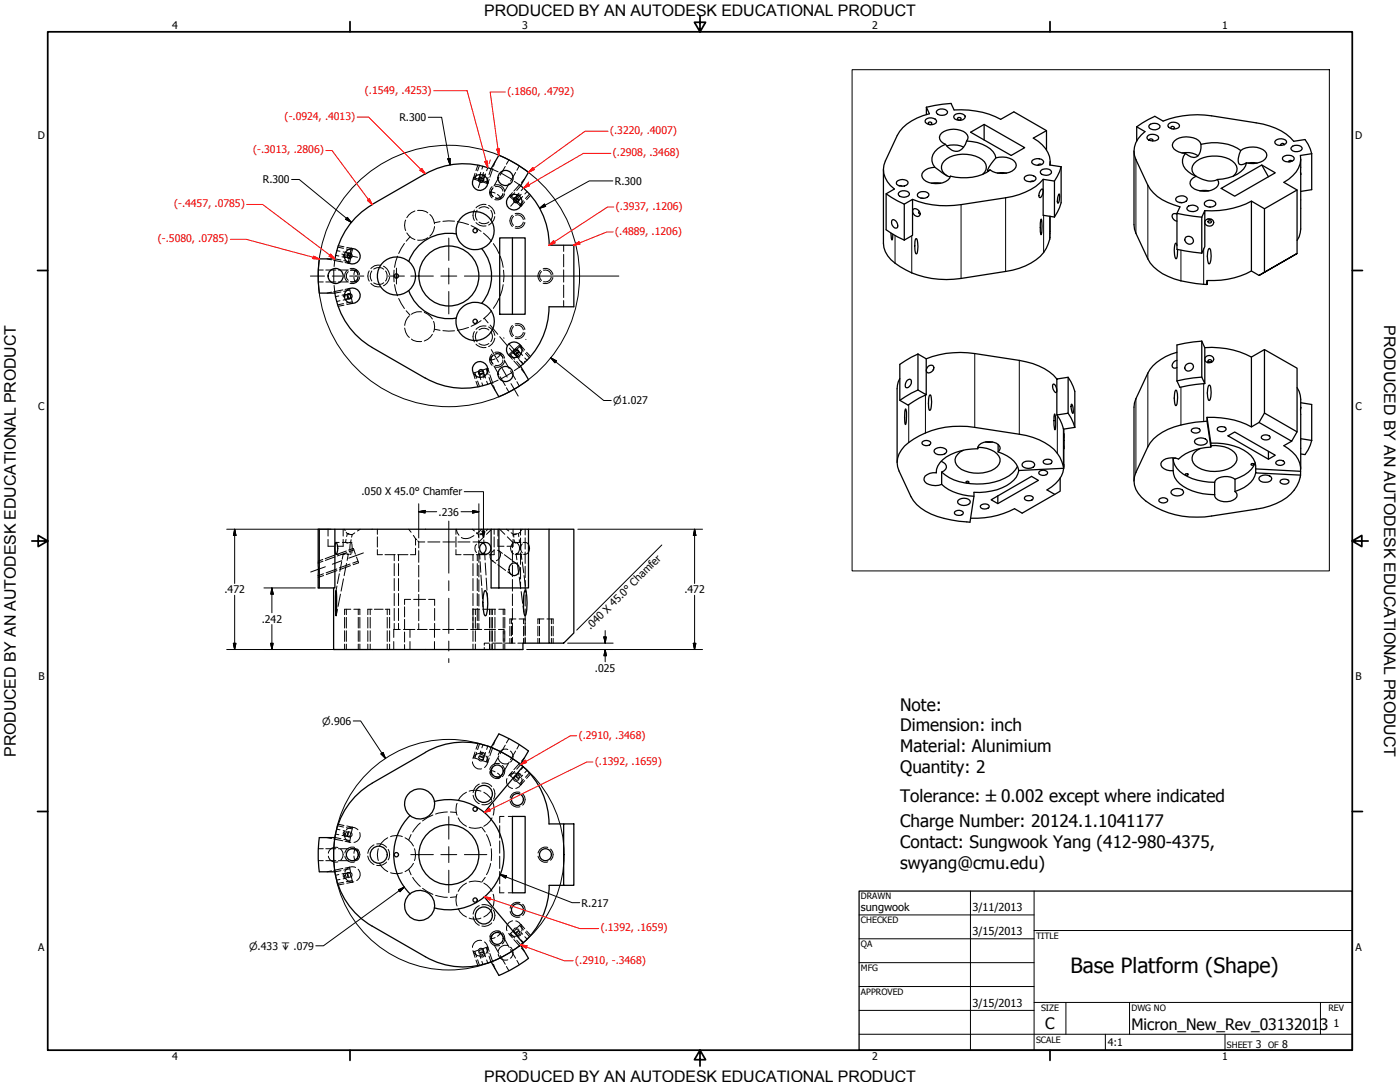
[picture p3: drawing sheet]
<svg xmlns="http://www.w3.org/2000/svg" width="559mm" height="432mm" viewBox="0 0 559 432" stroke-linecap="round" stroke-linejoin="round" font-family="sans-serif">
<defs><g id="words">
<text font-size="8.4" x="427.3" y="388.4">Base Platform (Shape)</text>
<g font-size="6.9">
<text x="359.3" y="283.7">Note:</text>
<text x="359.3" y="291.8">Dimension: inch</text>
<text x="359.3" y="300.1">Material: Alunimium</text>
<text x="359.3" y="308.4">Quantity: 2</text>
<text x="359.3" y="319.9">Tolerance: ±0.002 except where indicated</text>
<text x="359.3" y="330.2">Charge Number: 20124.1.1041177</text>
<text x="359.3" y="338.4">Contact: Sungwook Yang (412-980-4375,</text>
<text x="359.3" y="346.6">swyang@cmu.edu)</text>
</g>
<g font-size="6.4">
<text x="552.4" y="129.8" transform="rotate(90 552.4 129.8)">PRODUCED BY AN AUTODESK EDUCATIONAL PRODUCT</text>
<text x="6.3" y="302" transform="rotate(-90 6.3 302)">PRODUCED BY AN AUTODESK EDUCATIONAL PRODUCT</text>
</g>
<g font-size="6.3">
<text x="193.3" y="6.3">PRODUCED BY AN AUTODESK EDUCATIONAL PRODUCT</text>
<text x="417.2" y="410.6">C</text>
<text x="451.6" y="411.1">Micron_New_Rev_03132013</text>
<text x="193.3" y="431.8">PRODUCED BY AN AUTODESK EDUCATIONAL PRODUCT</text>
</g>
<g font-size="4.4">
<text x="343.7" y="363.5">sungwook</text>
<text x="388.1" y="363.7">3/11/2013</text>
<text x="388.1" y="373.2">3/15/2013</text>
<text x="388.1" y="401.8">3/15/2013</text>
<text x="532.2" y="409.9">1</text>
</g>
<g font-size="4.2">
<text x="68.7" y="11.7">4</text>
<text x="208.4" y="11.7">3</text>
<text x="348.1" y="11.7">2</text>
<text x="487.8" y="11.7">1</text>
<text x="159.4" y="48.3">R.300</text>
<text x="15.1" y="55.5">D</text>
<text x="540.9" y="55.5">D</text>
<text x="104.9" y="73.2">R.300</text>
<text x="245.4" y="73.7">R.300</text>
<text x="15.2" y="163.4">C</text>
<text x="541" y="163.4">C</text>
<text x="144.3" y="197.7">.050 X 45.0° Chamfer</text>
<text x="175.1" y="205.7">.236</text>
<text x="89.6" y="236.8">.472</text>
<text x="273.2" y="236.8">.472</text>
<text x="104.5" y="248.5">.242</text>
<text x="235.7" y="251.6" transform="rotate(-45 235.7 251.6)">.040 X 45.0°Chamfer</text>
<text x="237.4" y="268">.025</text>
<text x="15.3" y="271.4">B</text>
<text x="541.1" y="271.4">B</text>
<text x="232.2" y="361.8">R.217</text>
<text x="15.2" y="379.3">A</text>
<text x="541" y="379.3">A</text>
<text x="442.2" y="417.5">4:1</text>
<text x="501.3" y="418.3">3</text>
<text x="511.8" y="418.3">8</text>
<text x="68.7" y="423.2">4</text>
<text x="208.4" y="423.2">3</text>
<text x="348.1" y="423.2">2</text>
<text x="487.8" y="423.2">1</text>
</g>
<g font-size="4.2" fill="#f00">
<text x="145.7" y="37.3">(.1549, .4253)</text>
<text x="202.5" y="37.8">(.1860, .4792)</text>
<text x="113.6" y="47.9">(-.0924, .4013)</text>
<text x="243.5" y="53.6">(.3220, .4007)</text>
<text x="101.1" y="61.2">(-.3013, .2806)</text>
<text x="244.6" y="62.4">(.2908, .3468)</text>
<text x="69.5" y="82.7">(-.4457, .0785)</text>
<text x="245.8" y="83.8">(.3937, .1206)</text>
<text x="245.5" y="93.8">(.4889, .1206)</text>
<text x="63" y="96.7">(-.5080, .0785)</text>
<text x="231" y="294.8">(.2910, .3468)</text>
<text x="237.5" y="305.2">(.1392, .1659)</text>
<text x="239.8" y="371.7">(.1392, .1659)</text>
<text x="229.6" y="384.6">(.2910, -.3468)</text>
</g>
<g font-size="4">
<text x="244.8" y="161.3">⌀1.027</text>
<text x="128.7" y="289.2">⌀.906</text>
<text x="99.4" y="379">⌀.433 ↧ .079</text>
</g>
<g font-size="3.5">
<text x="343.7" y="358.9">DRAWN</text>
<text x="343.7" y="368.5">CHECKED</text>
<text x="413.5" y="374.6">TITLE</text>
<text x="343.7" y="378">QA</text>
<text x="343.7" y="387.5">MFG</text>
<text x="343.7" y="397.1">APPROVED</text>
<text x="415.5" y="403.4">SIZE</text>
<text x="451.6" y="403.4">DWG NO</text>
<text x="530.3" y="403.4">REV</text>
<text x="413.5" y="416.1">SCALE</text>
<text x="489.7" y="418.3">SHEET</text>
<text x="506.2" y="418.3">OF</text>
</g>
</g></defs>
<!-- layer: Hidden (ANSI) -->
<g fill="none" stroke="#000" stroke-width=".4">
<path d="M188.9 71.4l2.3 .7M190.2 69.3l-.7 2.3M191.1 71.3l-.1 .2M191.2 70.9l-.1 .2M191.4 66l-.8 2.2M191.8 70.3l-.6 .9M191.8 69.7l-.3 .7 .1 .5M191.9 68.8l-.4 1.2M192.3 72.5l2.4 .8M192.7 66.3l-.4 1.2M192.8 70.4l.3 1.1M193 69.5l.4 1.2"/>
<path d="M193 71.7v.1M193 71.9l-.1 .2M193 71.1l-.2 .1M193.1 71.5l-.1 .1M193.1 71.5l-.1 .2M193.4 70.7l-.2 .2M193.8 69.4l-.4 1.3M194.7 66.9l-.5 1.2M194.8 70.8l-.7 2.3M196.2 67.4l-.2-.1-.8 2.4M196.3 67.5l2.5 1.1M196.7 75.1l-1.1 1.7"/>
<path d="M196.8 75a2.26 2.26 0 0 0 0 3.5M197.6 77.1l-1.1-.4-.9 .1 .4 .9 .8 .7M197.7 74.5a2.32 2.32 0 0 1 3 1.8M198.6 77.6l.9 .8 .3 .8M199.1 70.7l-1.9 3.5M200 69.2l4.3 2.4M200.7 77.2a2.2 2.2 0 0 1-2.9 1.8l1.1 .4 .9-.2M200.8 77.5l-1 1.7M201.7 66.4l-2.1 3.5M203.1 63.8l-1 1.7M203.3 73.2l-2 3.4M203.3 78.3l1.8 1.6"/>
<path d="M205.3 72.4l2.2 1.5M205.4 79.1l-.2 .1M205.4 76.9l-1.6 1.8M205.5 78.9v.2M205.7 78.7l-.1 .1M205.7 78.7l-.2 .2M205.8 68.8l-2 3.5M206 78.6v.3M206.2 78l-.1 .4M206.7 78.5l-1 .2M207.1 77.1l-.9 .9M207.3 66.2l-1 1.7"/>
<path d="M207.4 79.3l-.5 1M207.5 77.9l-1.3 .1M207.6 74l.2 .2M207.8 74.2l-1.6 1.8M208 79l-.6 .6-.5 .1M208.6 78.4l-.8 1M208.9 75.1l-.9 1M210.4 76.5l-.9 .9M211.3 77.5l-1.6 1.7M134.8 98.6l2.3 .5M138.2 99.4l2.4 .4M140.7 99.2l-.5 2.4"/>
<path d="M161.4 97.2l-2.3 4M161.9 87.8a5.2 5.2 0 0 0 0 4.2M162.4 93l1.9 2 1.3 .6M163.6 94.6l-1.5 1.7M165.6 84.2l-1.3 .6-1.9 2.1M166.7 84a5.2 5.2 0 0 1 4.1 1M170.8 94.9a5.2 5.2 0 0 1-4.1 .9M171.6 85.6a5.6 5.6 0 0 1 1.8 3.7M173.4 90.4a5.6 5.6 0 0 1-1.8 3.8M175.6 88.5l-2.2 .4M181.4 88.3h-4.6M182.6 88.5l4.4 1.1"/>
<path d="M188 90l4 2.3M190.4 83.9a3.2 3.2 0 0 0 0 4M191.2 83.2a3.2 3.2 0 0 1 3.9 0M193 93l3.2 3.3M195.1 88.6a3.2 3.2 0 0 1-3.9 0M195.9 83.9a3.2 3.2 0 0 1 0 4M196.9 97.2l2.3 4M205 86.4a2.33 2.33 0 0 0 0 3.5M205.8 85.9a2.26 2.26 0 0 1 3.1 1.7M206.1 80.7l1.8 1.7M206.8 80.4l-.1 .2M207.1 80l-.1 .2"/>
<path d="M208.9 88.6a2.27 2.27 0 0 1-3.1 1.8M208.9 80.1l-1.5 1.8M225 97.9v2.4M127.1 107.8h1.9M127.1 112.5h1.9M130 107.8h4M130 112.5h4M133.2 107.6v5M133.3 113.9l.3 2.7M133.6 103.7l-.3 2.7M133.7 103.5l2.4 .3M133.9 101.9l1.4 .3"/>
<path d="M134.4 100l1.3 .3M135.1 107.8h4M135.1 112.5h4M135.3 118.1l-1.4 .3M136.1 116.5l-2.4 .3M136.5 102.5l1.4 .2M137 100.5l1.2 .3M137 101.8l.4 .7 .5 .2M137.2 104l2.4 .5M137.8 100.8l.8 .1 .3 .4M137.9 117.5l-.5 .3-.4 .7M137.9 117.5h.2"/>
<path d="M137.9 102.7h.2M137.9 117.5l-1.4 .3M137.9 102.1l.8 .8M138.2 119.5l-1.2 .3M138.4 119.2h1M138.4 101.1h1M138.4 117.7l.3 .1M138.7 117.4l-.8 .8M138.7 102.5l-.3 .1M138.7 102.9l.7 .2M138.7 102.9h.1M138.8 117.3l-.1 .1"/>
<path d="M138.9 118.9l-.3 .5-.8 .1M139 108.4a2.38 2.38 0 0 0 0 3.5M139.1 117.3l-.4 .1M139.1 101h.2M139.1 119.3h.2M139.4 117.2l-.3 .1M139.5 115.1l.5 2.4M139.6 101l.2 .1M139.6 115.8l-2.4 .5M139.8 119.2l-.2 .1M139.9 107.9a2.27 2.27 0 0 1 3 1.8M140 102.7l-.5 2.5"/>
<path d="M140.1 107.8h1.9M140.1 112.5h1.9M140.2 118.7l.5 2.4M141.3 110.7l.2 1.1 .5 .7 .6-.7 .3-1.1a2.24 2.24 0 0 1-3 1.7M142 107.8l-.5 .7-.2 1.1M142 107.8l.6 .7 .3 1.1M148.4 108.1a3.5 3.5 0 0 0 0 4M149.2 107.4a3.5 3.5 0 0 1 4 0M153.2 112.8a3.3 3.3 0 0 1-4 .1M153.9 108.1a3.3 3.3 0 0 1 0 4M157.3 107.8v4.7M157.5 113.6l1.2 4.4"/>
<path d="M158.7 102.2l-1.2 4.5M159.1 119.1l2.3 4M199.2 119.1l-2.3 4M199.6 102.2l1.3 4.5M200.9 113.6l-1.3 4.4M201 107.8v4.7M216.2 108.4a2.26 2.26 0 0 0 0 3.5M217 107.9a2.35 2.35 0 0 1 3 1.8M220 110.6a2.34 2.34 0 0 1-3 1.8M225 101.5v5M225 107.7v4.9M225 113.8v4.9"/>
<path d="M225 120v2.4M135.7 120l-1.3 .3M137.1 121.2l-2.3 .5M140.6 120.5l-2.4 .4M161.5 130.9a5.6 5.6 0 0 0 1.9 3.8M162.1 124l1.5 1.7M163.4 126a5.6 5.6 0 0 0-1.9 3.9M164.2 135.3a5.2 5.2 0 0 0 4.1 1M168.3 124.5a5.2 5.2 0 0 0-4.1 .9M169.4 124.7l1.3 .6 1.9 2M172.6 133.4l-1.9 2-1.3 .7M173 128.3a5.2 5.2 0 0 1 0 4.2"/>
<path d="M173.4 131.4l2.2 .4M176.8 132h4.6M187 130.7l-4.4 1.1M190.4 132.4a3.2 3.2 0 0 0 0 4M191.2 131.6a3.1 3.1 0 0 1 3.9 .1M191.2 137.1a3.2 3.2 0 0 0 3.9 0M192 128l-4 2.2M193.3 127l1.5 1.8M195.6 129.7l3.1 3.7M195.9 132.4a3.2 3.2 0 0 1 0 3.9M196.2 124l-3.2 3.3M199.5 134.4l3.1 3.6"/>
<path d="M203.3 138.9l3.1 3.7M205 130.4a2.33 2.33 0 0 0 0 3.5M205.8 129.9a2.26 2.26 0 0 1 3.1 1.7M206.7 139.7l.1 .2M207.4 138.4l1.5 1.7M207.9 137.9l-1.8 1.7M208.9 132.7a2.27 2.27 0 0 1-3.1 1.7M189.5 148.7l.7 2.2M190.6 152.1l.8 2.2M191 148.8l.1 .2M191.1 149.2l.1 .2M191.2 149.1l.6 .9"/>
<path d="M191.2 148.1l-2.3 .8M191.5 150.2l.4 1.3M191.6 149.4l-.1 .5 .3 .7M192.3 152.8l.4 1.2M192.8 149l.2 .2M192.9 148.1l.1 .2M193 148.5v.1M193 148.7l.1 .1M193 148.6l.1 .2M193.1 148.8l-.3 1.1M193.2 149.4l.2 .3M193.4 149.7l-.4 1.1"/>
<path d="M193.4 149.7l.4 1.2M194.1 147.2l.7 2.3M194.2 152.1l.5 1.3M194.7 147l-2.4 .8M195.2 150.6l.8 2.4 .2-.2M195.6 143.4l1.1 1.8M196.8 141.9l-.8 .7-.4 .8M196.8 141.8a2.26 2.26 0 0 0 0 3.5M197.2 146l1.9 3.5M197.6 143.2l-1.1 .4-.9-.2M198.6 142.7l.9-.8 .3-.8-.9-.2-1.1 .4a2.28 2.28 0 0 1 2.9 1.8M198.8 151.7l-2.5 1.1"/>
<path d="M199.6 150.4l2.1 3.5M199.8 141.1l1 1.7M200.7 144a2.22 2.22 0 0 1-3 1.8M201.3 143.7l2 3.4M202.1 154.7l1 1.8M203.8 141.5l1.6 1.9M203.8 148l2 3.4M204.3 148.7l-4.3 2.4M205.1 140.4l-1.8 1.6M205.2 141l.2 .2M205.5 141.3v.1M205.5 141.4l.2 .1"/>
<path d="M205.6 141.5h.1M205.7 141.5l1 .3M206 141.4v.3M206.1 141.9l.1 .3M206.2 142.2l1.3 .2M206.2 144.3l1.6 1.8M206.2 142.2l.9 1M206.3 152.3l1 1.8M206.9 140l.5 1M206.9 140.6l.5 .1 .6 .6M207 140.1l.1 .2M207.2 143.5l1.5 1.9"/>
<path d="M207.5 146.4l-2.2 1.5M207.8 140.9l.8 1M207.8 146.1l-.2 .1M208 144.2l.9 1M209.5 142.9l.9 .9M209.7 141l1.6 1.8M130.9 215.3v2.7h2.4M130.9 211.2v2.7M134.1 216.5h1.3M137 215.3v2.7h-2.4M137 211.2v2.7M137.4 211.2l.4 .6"/>
<path d="M138.1 215.3l-.2 1.2h-1.2M138.2 212.4l.4 .6-.2 1.1M139.1 213h-.5l1.8 .3M139.8 216.5h-1.9l.6 .1M139.8 216.9v3.9M140 216.5h.1M140.1 215.4l-.1 1.1M140.3 216.9l.3 1.9-.3 2M141 218.9l.9 2.3M141.3 219.5l-1.9 .7M141.6 212.7l-1 .7-.3 1M143.8 211.2l-1.1 .7"/>
<path d="M150.6 219.3v2.1h2.1M150.6 211.2v2M150.6 214.2v4.1M163.1 211.2l1 1.2M165 213.7l.9 1.2M165.9 214.9l.4 .5M165.9 218.8v2.6h-2.1M165.9 214.9v2.7M166.8 215.8l.3 .5M167.1 216.3h2.4M167.1 216.3v2.3M167.1 219.8v4.6"/>
<path d="M170.8 216.3h4.8M176.8 216.3h4.7M182 219.3v2.1h2M182 211.2v2M182 214.2v4.1M182.1 211.2l1.1 2.4M182.8 216.3h4.8M188.5 211.2l.9 .7M188.8 216.3h2.3M189.2 213.7a4.6 4.6 0 0 1-5.1 .8M190.2 217.2a2.55 2.55 0 0 0 0 3.3M190.2 212.6l.7 .7"/>
<path d="M190.9 216.6l1.8 .1M190.9 213.2l.1 1.2M191.1 215.5l.1 1.2M191.1 216.3v2.3M191.1 219.8v4.6M191.6 216.5l1.2 .1M191.6 213l1.3 .2M191.8 216.5h1.2M192.3 211.2l-2.1 1.8M192.5 216.5h.4M192.9 213.2l-1.3 .2M193 213.1v1.2"/>
<path d="M193.1 215.5l.1 1.2M193.2 214.2l-2.1 2.1M193.3 216.5h.4M193.5 212.5l-.6 .7M194.7 211.2l-.6 .6M196.2 211.2l-2 2M197.2 219.6a2.28 2.28 0 0 0-1.5 2 2.28 2.28 0 0 0 1.1 2.2M197.2 219.3v2.1h-2M197.2 211.2v2M197.2 214.2v4.1M198.6 219.6a2.1 2.1 0 0 1 1.3 1.8 2.1 2.1 0 0 1-1 1.9l-.8 .5M198.8 215.3v2.7h2.4"/>
<path d="M198.8 211.2v2.7M199.1 219.8l1.4 1.1M199.5 211.2l2 2M202.1 211.2l1 .7M202.5 214.2l2 2.1v2.3M204 212.6l1 .7 .1 1.1M204.5 219.8v4.5M204.8 215.3v2.7h-2.4M204.8 211.2v2.7M205 216.6a2.65 2.65 0 0 0 0 4.4M205.2 215.5l.2 1M206.2 216.6a2.73 2.73 0 0 1 0 4.4"/>
<path d="M206.6 213l-1.6 .3h1.1M207.3 215.4l.1 1.1M207.4 212.5l-.5 .5 .2 1.2M207.8 211.2v2.4M207.8 214.7v4.7M207.9 216.5h-2.5h1M208.4 211.2l-.5 .6M208.5 217a2.81 2.81 0 0 0 0 3.6M208.8 216.5h.8M209.3 216.5a1.4 1.4 0 0 1 1.6 .8M209.6 211.2v2.3M209.6 214.6v4.5"/>
<path d="M128.9 224l-1.9 .7M129.1 229l-2.1 .7M133.7 222.2l-3.8 1.4M134.1 221.2h1M134.4 227.1l-4.2 1.5M134.5 233.9l-.4 1.9M135.4 229l-.7 3.9M135.9 237.1l-1 4.9M136 221.2h1l-.4 1.9M136.4 224.2l-.8 3.8M137.1 231l-1 4.9M137.5 221.1l-.5 .1 .9-.2 1.1 .2-.2-.1"/>
<path d="M138.3 224.9l-.9 4.8M138.4 220.5l-3.8 1.4M139.4 221.2h-.4l-.4 2.4M139.7 225.1l-4.3 1.5M139.8 221.2h.3M142.3 222.3l.8 2.3M142.9 224l-2.1 .7M153.7 221.4h4M157.4 221.4v2.4M157.4 224.9v4.8M157.4 230.9v4.8M157.4 236.9v4.8"/>
<path d="M158.7 221.4h4.1M159.1 221.4v2.4M159.1 224.9v4.8M159.1 230.9v4.8M159.1 236.9v4.8M163.9 239.2h-2.4v2M165.1 239.2h4.8M167.1 225.6v4.7M167.1 231.4v4.7M167.1 237.2v4.7M171.1 239.2h2.4v2.4M185 221.4h4.1"/>
<path d="M188.8 221.4v2.4M188.8 224.9v4.8M188.8 230.9v4.8M188.8 236.9v4.8M190.1 221.4h4.1M190.5 221.4v2.4M190.5 224.9v4.8M190.5 230.9v4.8M190.5 236.9v4.8M191.1 225.6v4.7M191.1 231.4v4.7M191.1 237.2v4.7"/>
<path d="M191.5 221l.1 2.1M191.6 224.2l.3 4.2M191.8 221.2h.1M192 229.5l.3 4.2M192 221.2h.2M192.1 221.1l1.1 .1M192.3 234.8l.3 4.2M192.7 221l-.9 .2-.9-.2M192.8 221.2h.3M193 221.1l-1.1 .1M193.4 221.2h.3M193.5 221l.1 2.5"/>
<path d="M193.7 224.7l.3 4.8M194.1 230.7l.3 4.8M194.4 236.7l.2 2.4M196.3 223.6l1.6 1.2M198.7 225.4l3.1 2.2M201.3 221.4l2.9 2.1M202.6 228.2l1.6 1.2M204.5 225.5v4.6M204.5 231.3v4.6M204.5 237v4.7M204.9 224l1.4 1M205.6 221.2h.3"/>
<path d="M206 221.1l.3 2.3M206.1 221.2h.3M206.2 221l1.4 .2M206.2 221l-.2 .1h1.1M206.4 224.5l.7 4.7M207.3 230.3l.5 4.6M207.7 221.2h.6M207.8 220.6v4.6M207.8 226.4v4.7M207.8 232.3v2.3M208 236.1l.6 4.6M208 221.1l.3 2.2"/>
<path d="M208.5 224.3l.5 4.3M209 221.2h.6M209.2 229.7l.5 4.2M209.6 220.3v4.6M209.6 226v4.5M209.6 231.6v4.6M209.6 237.4v4.5M209.9 235l.3 2.2M210.9 220.3l-.8 .8-.8 .1M134.7 243.2l-.5 2.4M137.5 243.1h2.5M138.2 243.1v2.2"/>
<path d="M138.2 246.4v4.2M138.2 251.7v4.3M138.2 257v2.2M141.2 243.1h2.4M143 243.1v2.2M143 246.4v4.2M143 251.7v4.3M143 257v2.2M146.8 243.1h1.7M147.8 243.1v2.2M147.8 246.4v4.2M147.8 251.7v4.3"/>
<path d="M147.8 257v2.2M149.4 243.1h3.5M153.8 243.1h1.7M154.6 243.1v2.2M154.6 246.4v4.2M154.6 251.7v4.3M154.6 257v2.2M157.2 256v3.2M157.4 242.8v4.8M157.4 248.8v2.4M159.1 242.8v4.8M159.1 248.8v2.4"/>
<path d="M159.8 251.2h-2.6v3.2M161 251.2h4.6M161.5 242.2v4M161.5 247.2v4M161.5 252.2v4M161.5 257.2v2M163.6 251.2v3.2M163.6 256v3.2M166.6 251.2h3.9M167.1 243.1v4.6M167.1 248.9v2.3M171.4 251.2h4.2"/>
<path d="M173.4 251.2v3.2M173.4 256v3.2M173.5 242.8v4.8M173.5 248.8v2.4M176.7 251.2h4.5M182.2 251.2h4.5M187.8 251.2h4.5M188.8 242.8v4.8M188.8 248.8v2.4M188.8 243.1h2.7M189.7 243.1v2.2M189.7 246.4v4.2"/>
<path d="M189.7 251.7v4.3M189.7 257v2.2M190.5 242.8v4.8M190.5 248.8v2.4M191.1 243.1v4.6M191.1 248.9v2.3M192.7 240l.1 2.1M192.7 243.1h5.1M193.3 258.4v.8M193.4 251.2h4.4M195.3 256.7h-2v.8M196 243.1v2.2"/>
<path d="M196 246.4v4.2M196 251.7v4.3M196 257v2.2M196.4 256.7h4.1M196.5 243.1v2.2M196.5 246.4v4.2M196.5 251.7v4.3M196.5 257v2.2M198.9 251.2h2.3v1.8M199.1 243.1h2.4M200.9 243.1v2.2M200.9 246.4v4.2"/>
<path d="M200.9 251.7v4.3M200.9 257v2.2M201.2 254.8v1.9M201.5 256.7h4.1M203.5 247h2.4M204.2 247v1.9M204.2 249.9v3.8M204.2 254.8v1.9M204.5 242.8v4.7M204.5 248.6v4.6M204.5 254.4v2.3M206.7 256.7h2"/>
<path d="M207.2 247h2.4M208.8 241.9l.3 2.3M209 247v1.9M209 249.9v3.8M209 254.8v1.9M209.6 243v4.6M209.6 248.7v4.5M209.6 254.4v2.3M214.7 247h2.4M215.3 247v1.9M215.3 249.9v3.8M215.3 254.8v1.9"/>
<path d="M218.3 247h2.5M220.1 247v1.9M220.1 249.9v3.8M220.1 254.8v1.9M191.4 296.9l-.8 2.2M191.9 299.7l-.4 1.2M192.7 297.2l-.4 1.2M194.7 297.8l-.5 1.3M196 298.3l-.8 2.2M201.7 297.4l-2.1 3.4M202.7 299.1a2.85 2.85 0 0 0-3.8 2.2M203.1 294.8l-1 1.7"/>
<path d="M203.7 299.7a2.76 2.76 0 0 1 0 4.4M205.8 299.7l-2 3.5M207.3 297.1l-1 1.8M186.2 316.2l-2.6 2-.7 1.3M187.3 315.7a7.4 7.4 0 0 1 4.7 0M188.6 304a2.91 2.91 0 0 0 3.6 2.8M188.9 302.3l2.3 .8M190.2 300.3l-.7 2.2M191 303.1l1 .6 .5-.1 .4-.5M191.1 302.2l-.1 .3M191.2 301.8l-.1 .2M191.4 301.9l.6-.1 .5 .2 .4 .5v.6"/>
<path d="M191.5 301.5v.2a1.03 1.03 0 0 0 1 .6 1.03 1.03 0 0 0 .9-.7M191.6 301.3l.5-.2 .7 .3 .3 1M191.9 300.4l.5-.2a.98 .98 0 0 1 1 1.4M192.3 303.5l2.4 .7M192.9 300.9a3 3 0 0 0-4.1 1.9M193 302.8l-.1 .3M193.1 316.2l2.5 2 .8 1.3M193.1 302.4a.94 .94 0 0 1-.9 .8 .94 .94 0 0 1-.9-.7M193.1 302.4l-.1 .2M193.8 300.3l-.4 1.3M193.9 301.7a3 3 0 0 1-.5 4.6M194.8 301.8l-.7 2.2"/>
<path d="M195.6 307.8a1.75 1.75 0 0 1 2 .2M195.6 307.8l.4 .8 .8 .8M196.7 306l-1.1 1.8M198.6 308.5l.9 .8 .3 .8a1.75 1.75 0 0 1-2-.2M198.9 302.6a2.85 2.85 0 0 0 3.8 2.1M199.1 301.7l-1.9 3.5M200.8 308.4l-1 1.7M202.4 310.7a2.81 2.81 0 0 0 2.2 3.9M203.3 304.1l-2 3.4M203.3 309.2l1.8 1.6M205.2 310.2l1.1-.3 .5 .4 .1 .7M205.2 310.2l-.1 1.1 1.1 .5"/>
<path d="M205.4 310l-.2 .2M205.4 307.8l-1.6 1.9M205.7 309.6a.97 .97 0 0 0-.2 1.2 .97 .97 0 0 0 1.1 .5M205.7 309.6a1 1 0 0 1 1.1-.2 1 1 0 0 1 .6 1.1M205.7 309.6l-.2 .2M206.1 311.7l1.8 1.5M206.2 309a.96 .96 0 0 1 1.2-.3 .96 .96 0 0 1 .6 1M206.2 309a.98 .98 0 0 0-.1 1.2 .98 .98 0 0 0 1.2 .4M206.8 311.3l-.1 .2M207.1 308l-.9 1M207.1 311l-.1 .1M207.6 309.5a2.96 2.96 0 0 0-4.6 .1"/>
<path d="M207.8 305.1l-1.6 1.9M208.2 310.6a3.2 3.2 0 0 1-2.3 4M208.6 309.4l-.8 .9M208.9 311.1l-1.5 1.7M208.9 306l-.9 1M210.4 307.4l-.9 1M211.3 308.4l-1.6 1.8M127.1 338.7h1.9M130 338.7h4M133.7 334.2l2.4 .5M133.9 332.9l1.4 .2M134.4 330.9l1.3 .3"/>
<path d="M134.8 329.6l2.3 .5M134.9 338.3a2.84 2.84 0 0 0-3.8 2.2M135.1 338.7h4M136 338.9a2.87 2.87 0 0 1 0 4.4M136.5 333.4l1.4 .3M137 331.5l1.2 .2M137.2 335l2.4 .5M137.5 331.8l-.1 .1a1.04 1.04 0 0 0-.4 1 1.04 1.04 0 0 0 .9 .8M137.6 332.2a3 3 0 0 0 2.4 4M138.2 331.2a3.2 3.2 0 0 1 4.7 0M138.2 330.3l2.4 .5M138.6 332l-.7 .6a1 1 0 0 0 .8 1.2"/>
<path d="M138.7 333.8l.2 .1M138.7 332l.1 .1a.99 .99 0 0 1 .1 1.1 .99 .99 0 0 1-1 .5M139.1 331.9h.2M139.1 333.9l.3 .1M139.2 332.1l-.5 .4-.1 .6 .8 .9M139.6 332h.2M139.7 332.2l.1 .2a.96 .96 0 0 1-.1 1.1 .96 .96 0 0 1-1 .3M140 333.7l-.5 2.4M140.1 338.7h1.9M140.3 332.4l.2 1.1-1.1 .5M140.7 330.1l-.5 2.4M143.6 332.2a2.89 2.89 0 0 1-2.3 4"/>
<path d="M151 338.7a7.4 7.4 0 0 0 0 4.7M154.7 334.3l-1.2 .9-2.1 2.4M155.9 333.9a6.4 6.4 0 0 1 4.7 0M161.7 334.3l1.3 .9 2 2.4M164.1 333.1l-1 2.1M165.4 338.7a6.4 6.4 0 0 1 0 4.7M167.8 328.4l-3.1 3.6M172.8 325.2l-4.1 2.4M178.6 324l-4.7 .9M179.8 324l2.3 .2M182.4 320.6a6.4 6.4 0 0 0 0 4.7M182.9 326.4l.7 1.3 2.6 2.1"/>
<path d="M187.3 330.1a6.4 6.4 0 0 0 4.7 0M192.3 330.1l1.4 1.9M194.2 333.1l1.6 4.5M196.1 338.7v4.8M196.4 326.4l-.8 1.3-2.5 2.1M196.8 320.6a7.4 7.4 0 0 1 0 4.7M199.5 329.5v4.9M199.5 335.6v4.9M201.2 325.8h-1.7v2.5M202.9 325.8h1.6M127.1 343.5h1.9M130 343.5h4"/>
<path d="M131.1 341.7a2.94 2.94 0 0 0 3.8 2.2M135.1 343.5h4M135.3 349l-1.4 .3M135.7 351l-1.3 .2M136.1 347.5l-2.4 .4M137.1 352.1l-2.3 .5M137.5 349.2a3 3 0 0 0 3.7 2.7M137.9 348.5h.3a1.05 1.05 0 0 1 .5 1.7M137.9 348.5l-.7 .4a.89 .89 0 0 0 .3 1.4M137.9 348.5l-1.4 .2M138.2 350.5l-1.2 .2M138.7 348.3a1 1 0 0 0-.8 .9 1 1 0 0 0 .7 1"/>
<path d="M138.7 348.3h.4a.97 .97 0 0 1 .8 .6 .97 .97 0 0 1-.2 1M138.7 348.3h.2M139.3 350.2l-.2 .1M139.4 348.2l-.8 .9 .6 1M139.4 348.2l1.1 .5-.2 1.1M139.4 348.2h-.3M139.5 346.1l.5 2.3M139.6 346.7l-2.4 .5M139.8 350.1l-.2 .1M140.1 343.5h1.9M140.2 349.6l.5 2.4M140.6 351.4l-2.4 .5"/>
<path d="M141.3 341.6l.2 1.2 .5 .7M141.3 340.6l.2-1.2 .5-.7 .6 .7 .3 1.2M141.9 346.2a3.1 3.1 0 0 0-4.2 1.8M142.9 341.6l-.3 1.2-.6 .7M142.9 346.9a2.86 2.86 0 0 1-.5 4.5M151.4 344.6l2.1 2.4 1.2 .9M155.9 348.3a7.4 7.4 0 0 0 4.7 0M163.1 346.9l1 2.2M164.7 350.1l3.1 3.7M165 344.6l-2 2.4-1.3 .9M168.7 354.5l4.1 2.4M173.9 357.3l4.7 .8"/>
<path d="M182.1 357.9l-2.3 .2M182.4 356.9a6.4 6.4 0 0 0 0 4.7M186.2 352.4l-1.4 .9-1.9 2.4M187.3 352a7.4 7.4 0 0 1 4.7 0M193.1 352.4l2.5 2.1 .8 1.2M193.7 350.1l-1.4 1.9M195.8 344.6l-1.6 4.5M196.8 356.9a7.4 7.4 0 0 1 0 4.7M199.5 341.7v4.9M199.5 347.8v4.9M199.5 353.9v2.4h1.7M202.9 356.3h1.6"/>
<path d="M182.9 362.6l.7 1.4 1.2 1.2 1.4 .8M187.3 366.4a6.4 6.4 0 0 0 4.7 0M188.8 379.3a2.91 2.91 0 0 0 4.1 2M189.5 379.7l.7 2.2M191 379.1l1-.7 .9 .7M191 379.7l.1 .2M191.2 379.1l-2.3 .8M191.3 379.7v-.2a1.01 1.01 0 0 1 .9-.5 1.01 1.01 0 0 1 .9 .7M192.2 375.3a2.91 2.91 0 0 0-3.6 2.8M192.9 379.1l-.4 1.1h-1.1M192.9 379.1l.1 .2M193 379.5l.1 .2"/>
<path d="M193.1 379.7l-.1 .8a.93 .93 0 0 1-1.4 .3M193.4 375.9a3 3 0 0 1 .5 4.6M194.1 378.1l.7 2.3M194.7 377.9l-2.4 .8M195.6 374.4l1.1 1.7M196.4 362.6l-.8 1.4-2.5 2M196.8 372.8l-.8 .8-.4 .8 .9 .1 1.1-.4M197.2 377l1.9 3.5M199.8 372l-.3 .9-.9 .7M199.8 372l-.9-.1-1.1 .3M199.8 372l1 1.8M201.3 374.6l2 3.5"/>
<path d="M202.7 377.4a2.94 2.94 0 0 0-3.8 2.2M203 372.6a2.96 2.96 0 0 0 4.6 .1M203.7 378a2.76 2.76 0 0 1 0 4.4M203.8 372.5l1.6 1.8M203.8 379l2 3.4M204.6 367.5a2.86 2.86 0 0 0-2.2 3.9M205.1 371.3l-1.8 1.6M205.2 372l.2 .2M205.5 372.3l.2 .2M205.9 367.5a3.2 3.2 0 0 1 2.3 4M206.2 370.3l-.7 .1-.4 .4 .1 1.2M206.2 375.2l1.6 1.9"/>
<path d="M206.2 373.2l.9 .9M206.6 370.8h-.2a.97 .97 0 0 0-.9 .6 .97 .97 0 0 0 .2 1.1M206.7 370.6l.1 .2M206.9 371.2l-.6 1-1.1-.2M207 371l.1 .2M207.3 371.5l-.9 .2a1 1 0 0 0-.2 1.5M207.4 371.7l-.1 .5-.5 .5-1.1-.2M207.4 369.3l1.5 1.8M207.8 371.9l.8 .9M207.9 368.9l-1.8 1.6M208 372.5l-.1 .5a.98 .98 0 0 1-1.7 .2M208 375.2l.9 1"/>
<path d="M209.5 373.8l.9 1M209.7 372l1.6 1.8M190.6 383l.8 2.3M191.1 380.2l.1 .2M191.5 381.2l.4 1.3M192.3 383.7l.4 1.2M193.4 380.6l.1 .4a1.02 1.02 0 0 1-1.6 .8M193.4 380.6a1.01 1.01 0 0 0-1-.7 1.01 1.01 0 0 0-.9 .7M193.4 380.6l.4 1.2M194.2 383.1l.5 1.3M195.2 381.6l.8 2.3M198.9 380.8a2.84 2.84 0 0 0 3.8 2.2"/>
<path d="M199.6 381.3l2.1 3.5M202.1 385.7l1 1.7M206.3 383.3l1 1.7"/>
</g>
<!-- layer: Visible (ANSI) -->
<g fill="none" stroke="#000" stroke-width=".51">
<path d="M369.5 47.7a3.1 3.1 0 0 1 4.3 .4v.5a2.8 2.8 0 0 1-4.5 .2zM369.8 42.8l6.4-1.2 3.4-.3 1.2 2.6a35.5 35.5 0 0 1 18.6 3.7l5.3-3 13 7.5v7.7M369.8 42.8l1.2 2.6a19.4 19.4 0 0 0-12.9 8.6l-4.7 10.3a8.8 8.8 0 0 0 3.6 11.1l-3.3 1.9v14.4l4.6 2.9 2.6 1.2M369.8 42.8v2.9M370.6 48.9l.9-.2 .4 .7-.7 .3-.6-.2zM374 44.2a2.96 2.96 0 0 1 4.2 .4 2.51 2.51 0 0 1-4.3 .6l-.2-.5zM377.9 58.2a9.6 9.6 0 0 1 6.7 .5M380.9 46a3.1 3.1 0 0 1 4.3 .3 2.15 2.15 0 0 1-3.4 1.5l-1.1-.8zM382.3 47.1l.9-.2 .4 .7-.3 .3-1-.1zM385.8 56.3a2.33 2.33 0 0 0-1.2-3.8 7.8 7.8 0 0 0-9.4 1.4 2.68 2.68 0 0 0 2.2 3.7M387.4 52.8l5.4-3.1 16.2 9.2-5.4 3.1zM392.8 49.7v6.2"/>
<path d="M417.7 52.1l-5.3 3a11.7 11.7 0 0 1 6.8 9.1l-.2 1.6 4.5 .7M453.7 50.6l2.2-1.5 5-2.7 3.3 1.9a37.9 37.9 0 0 1 19.4-2.1l17.8 2.8a23.8 23.8 0 0 1 15 7.4l4.5-.7 1.2 1.8 1.5 3.8M453.7 50.6l3.3 1.9a9.2 9.2 0 0 0-3.6 11.2l4.8 10.2a16.7 16.7 0 0 0 10.2 7.8l2.6 .9-1.2 2.6M453.7 50.6v5.7M458 54.4a2.9 2.9 0 0 1 4.5 .6 2.78 2.78 0 0 1-4.5 .4zM458.7 50a3.1 3.1 0 0 1 4.3 .2 2.4 2.4 0 0 1-1.8 1.7 2.4 2.4 0 0 1-2.4-.8zM458.8 56v-.3a.91 .91 0 0 1 1.4 .2l-.1 .4M466.3 49.6a2.83 2.83 0 0 1 4.5 .6 2.65 2.65 0 0 1-4.6-.1zM467.7 51.4l-.3-.7 .7-.3 .7 .6-.6 .5M479.4 57.6a5.5 5.5 0 0 0-5.9-3 5.1 5.1 0 0 0-5.6 3.2 4.9 4.9 0 0 0 5.2 3.4M509.1 56.1a3.2 3.2 0 0 1 4.4 .2v.5a3 3 0 0 1-4.6 .3zM512.6 57.8v-.3a.91 .91 0 0 0-1.5 .2l.1 .3"/>
<path d="M515.4 58.8a2.98 2.98 0 0 1 4.3 .1v.5a2.77 2.77 0 0 1-4.5-.1zM169.8 69.3l-21.3 12.3M191.2 71.2l.1 .6 .5 .3 1.2-.3M191.6 70.9l.6 .3h.6M199.1 61.9l-3.1 5.5a30.4 30.4 0 0 0-26.2 2M199.1 62l6.2 3 5.6 3.8-3.1 5.4M205.5 79.1l.2 1.1 1.2 .1M206 78.9l.9 .8M207.8 74.1a30.5 30.5 0 0 1 11.4 23.8M353.7 77.3l4.6 2.9 2.6 1.3M357.9 72.5a3.3 3.3 0 0 1 4.4 0l.2 .5a2.9 2.9 0 0 1-4.6 .5zM358.8 76.8a2.88 2.88 0 0 1 4.2 .4 1.71 1.71 0 0 1-2.1 1.5 1.92 1.92 0 0 1-2.4-1.4z"/>
<path d="M358.8 74.2l1.2 .1M366.3 77.3a3.2 3.2 0 0 1 4.3 0l.2 .5a2.81 2.81 0 0 1-4.5 .6zM367.5 79.1h1M371.8 73.1h3.7M373.1 66.7a4.7 4.7 0 0 0-5.2 3.4 5 5 0 0 0 5.5 3.2 5.5 5.5 0 0 0 5.9-3 19 19 0 0 0 15.9-2.5l-.9 .4a3.7 3.7 0 0 1 1.4-2.9l1.8-2.3a9.1 9.1 0 0 0-7.4-6.1l-4.3-.6a4.3 4.3 0 0 1-5.8 3.7l-1.7-1.3-.9-1.1a6.9 6.9 0 0 0-5.4 6.7 5.1 5.1 0 0 0 3 3.8l2.9 2 1.4 .4M392.2 69.6a3.5 3.5 0 0 0-.2-5.9 12.8 12.8 0 0 0-15.2 .6 3.6 3.6 0 0 0 1.2 5.9M397.5 63a7.2 7.2 0 0 1 7.9 2.2 2.43 2.43 0 0 1-1.4 3.1 8.8 8.8 0 0 1-8.8-.5M398.1 69.1h3.7M409.3 70.4a3.2 3.2 0 0 1 4.2 .7 2.53 2.53 0 0 1-3.8 1.2l-.9-.9zM411.9 64.3a3.1 3.1 0 0 1 4.7 .2 2.66 2.66 0 0 1-4.5 .8l-.3-.5zM412.5 72.3l-1.3 .2M415.5 68.1a2.88 2.88 0 0 1 4.2 .4 1.95 1.95 0 0 1-3 1.3l-1.3-.6z"/>
<path d="M415.5 75.7l.6-.3 .2 .4-.2 1.7a1.23 1.23 0 0 1-1.2 1.3l-.2-1.4zM415.7 65.7a.97 .97 0 0 0-1.5 .3M416.4 71.6a23.1 23.1 0 0 1-15 7.3l-17.8 2.8a36.4 36.4 0 0 1-19.4-2.1M420.9 72.3l-4.5-.7v14.3l4.5 .7M420.9 72.3v14.3M422.7 77.4a4.4 4.4 0 0 1-.5 3.7l-.1-2.2zM423.5 66.5v14.4l-.6 2-2 3.7M423.5 66.5l-.6 2-2 3.8M469.8 78.7a2.89 2.89 0 0 1 4.1 .6 2.62 2.62 0 0 1-4.6 .4zM471.8 61a8.6 8.6 0 0 1 6.4 1.2M473.1 61.2a3.8 3.8 0 0 0 5.1 1l.3-.5a6.4 6.4 0 0 0 .9-4.1 19.6 19.6 0 0 1 15.8 2.5l-.9 2.7v1.9a1.07 1.07 0 0 0 1.4 1l1.8-.7a9.2 9.2 0 0 1-7.3 6l-4.3 .6a8.7 8.7 0 0 1-8.5-1.2 6.9 6.9 0 0 1-5.4-6.7zM477.3 70.3a3.5 3.5 0 0 1 .3-6 13.5 13.5 0 0 1 14.3 0 3.5 3.5 0 0 1 .4 6"/>
<path d="M477.4 70.4a2.63 2.63 0 0 0-2.3 2.2 2.63 2.63 0 0 0 1.7 2.8 7.8 7.8 0 0 0 9.3-1.3l.3-.8-.5-1.7M478.9 76.1h3.6M487.4 75.2l16.2-9.4 5.4 3.2-16.2 9.3zM495.2 60.1a8.4 8.4 0 0 1 9.7 .2 2.64 2.64 0 0 1 .4 2.8 2.64 2.64 0 0 1-2.3 1.6 8.8 8.8 0 0 1-5.5 .3M498.1 65.1h3.7M503.6 65.8l2.7 4.7M512.1 62.6a3.4 3.4 0 0 1 4.4 .3l.1 .5a2.95 2.95 0 0 1-4.7 .2zM515.7 64.3a.84 .84 0 0 0-1.4 .3M519.1 68.9l.1 .7zM519.2 79.8v3.3M519.2 66.8l-.1 2M523.6 61.3l-4.6 .7a9.8 9.8 0 0 1-4.6 9.5l-2 1.3 5.3 3"/>
<path d="M523.6 61.3v14.4l-4.4 .7M148.6 81.7a30.4 30.4 0 0 0-14.9 21.7M182.2 93.3a7.6 7.6 0 0 1 9.3-8.5 7.6 7.6 0 0 1 4.3 11.8 7.6 7.6 0 0 1-12.6-.5l-1.1-2.8a17.1 17.1 0 0 0-19 11 7.7 7.7 0 0 1 0 11.7M192.2 99.2a17 17 0 0 1 0 21.9M199.5 94.9h10.1v30.5h-10.1zM204.5 94.9v30.5M219.1 97.9h9.9v24.5h-9.9a30.4 30.4 0 0 1-11.3 23.7l3.1 5.4M355.6 93l.4 2.8 .4-2.3M356.2 87.8a2.11 2.11 0 0 1 1.7 3.2 2.13 2.13 0 0 1-1.7-3.2zM360.9 81.5l3.3-1.9v14.3l-3.3 1.9M360.9 81.5v14.3M364.7 83.4a1.92 1.92 0 0 1 2 .7 1.92 1.92 0 0 1 .1 2.1 1.9 1.9 0 0 1-2.1-.6 1.9 1.9 0 0 1 0-2.2z"/>
<path d="M365.4 95.4l.3-.2a7 7 0 0 1 .1 6.1 7.6 7.6 0 0 1-.4-5.9zM367 84.4l-.4 .6 .7 .3M415.6 87.4a13 13 0 0 1-.1 6.3l-.1-.3a11.2 11.2 0 0 1 .2-6zM419.2 92.3a13.5 13.5 0 0 1-7.7 12.7 28.2 28.2 0 0 1-10.1 3.3l-17.8 2.8a34.3 34.3 0 0 1-28-7.5 9.5 9.5 0 0 1-3-6.5M452.6 89.7l.2 1.7 .6 1.7 4.8 10.2a17.8 17.8 0 0 0 10.5 8l8.6 1.9 4.5 .3M469.8 85.5l-.7-.3-1.1 .4a2 2 0 0 0 1.8 2.7M469.8 98l-.5-1a7.9 7.9 0 0 0 .1 6.3h.1a5 5 0 0 0 .5-3.8M469.8 85.2v14.3l9.9 1.5M469.8 85.2l9.9 1.5M470.8 80.8l.8 .1M473.3 94.6a1.78 1.78 0 0 1 2.4 .1 1.78 1.78 0 0 1 .1 2.5 1.81 1.81 0 0 1-2.3-.3 1.81 1.81 0 0 1-.2-2.3zM473.9 82.7a2.98 2.98 0 0 1 4.3 .1v.6a2.77 2.77 0 0 1-4.5-.2z"/>
<path d="M479.7 86.7l1.2-2.6v14.3l-1.2 2.6M479.7 86.7v14.3M481.1 80.5a2.92 2.92 0 0 1 4.2 .6 2.55 2.55 0 0 1-4.4 .9l-.1-1.1zM481.4 87.7a1.67 1.67 0 0 1 2.3-.2 1.67 1.67 0 0 1 .2 2.4 1.67 1.67 0 0 1-2.3 .1 1.67 1.67 0 0 1-.2-2.3zM482.1 87.4l1.5 .2M482.2 88.3a.74 .74 0 0 1 .8-.3 .74 .74 0 0 1 .5 .6 .71 .71 0 0 1-.8 .4 .71 .71 0 0 1-.5-.7zM482.3 99.4l.4-.3a5.9 5.9 0 0 1 0 6.2l-.5-.6a9.4 9.4 0 0 1 .1-5.3zM482.7 82.6l.5 .1M499.5 80.3a34.5 34.5 0 0 1-18.6 3.8M504.7 83.3v25.3l-2.2 1.3 15.2-8.7-13 7.4M519.2 91.4l-.7 3.1-.8 1.4M127.4 103.3h6.3"/>
<path d="M127.4 103.3l-.4 6.8 .4 6.8 6.3 .1M133.6 116.9a30.5 30.5 0 0 0 14.9 21.8M138.7 117.8l.2 1.1M138.9 101.3l-.2 1.2M139.1 117.3l.5 .3 .4 .6-.6 1M139.4 101.1l.6 1-.4 .6-.5 .2M163.1 104.3a7.6 7.6 0 0 0-10.4 .6 7.6 7.6 0 0 0 0 10.4 7.6 7.6 0 0 0 10.4 .7M163.1 116a17 17 0 0 0 19 10.9M499.5 108.1a32.8 32.8 0 0 1-17.7 3.9v1.5l.2-1.5M517.7 101.2v-25.4l-13 7.5-5.2-3v27.8l3 1.8M148.5 138.7l21.3 12.2M192.3 121.1a7.6 7.6 0 0 0-10.2 5.8"/>
<path d="M192.3 121.1a7.7 7.7 0 0 1 4.7 9.3 7.7 7.7 0 0 1-9.1 5.3 7.7 7.7 0 0 1-5.8-8.8M479.7 136.1l-9.9 1.6v14.3M479.7 136.1l1.2 2.6v14.4l-1.2-2.6M479.7 136.1v14.4M480.9 138.7a34.2 34.2 0 0 1 18.6 3.8M504.7 139.5v25.3l-2.2 3.8 13.1 7.5 2.1-3.8-13-7.5M169.8 150.9a30.4 30.4 0 0 0 26.2 2M192.8 149h-.6l-.6 .4M193 148.5l-1.2-.4-.5 .4-.1 .6M206.9 140l-1.2 .1-.2 1.2M206.9 140.6l-.9 .8M210.9 151.5l-5.7 3.8-6.1 3-3.1-5.3"/>
<path d="M359.2 151.1l-.7 1.3-.4 2.7M362 151.9l1-.6a1.68 1.68 0 0 1 0 2.9l-.5 .4-.9 .1a2.17 2.17 0 0 1 .4-2.8zM366.4 155.6l-2.7 1.3-4.5 2.9M366.4 141.3l-2.7 1.3-4.5 2.8v14.4l3.3 1.9 4.5-2.9 2.7-1.3M366.4 141.3l3.3 1.9v14.3l-3.3-1.9M366.4 141.3v14.3M369.7 143.2a36.1 36.1 0 0 1 19.4-2.1l17.7 2.7a24.4 24.4 0 0 1 15 7.5M370.6 146.1a1.25 1.25 0 0 1 1.3-.3 1.25 1.25 0 0 1 .8 .9 2.16 2.16 0 0 1-2.6 2 1.63 1.63 0 0 1 .5-2.6zM371.2 157.6h.1a8.6 8.6 0 0 1-.1 6.2h-.2a9.6 9.6 0 0 1 .2-6.2zM372.7 147.3l-.3 .4M420.4 153.3a2.6 2.6 0 0 1 1.2 3.4 2.6 2.6 0 0 1-1.2-3.4zM421.8 151.3l4.5-.7v14.3l-4.5 .7z"/>
<path d="M426.3 150.6l1.2 1.8 1.5 3.8v14.4M469.3 155.7h.2a8.6 8.6 0 0 1 0 6.2h-.2a8.6 8.6 0 0 1 0-6.2zM469.8 143.8a1.81 1.81 0 0 0-1.7 1.1 1.81 1.81 0 0 0 .3 2l1.4-.2M469.8 152l1.2 2.6 3.3-.7 6.6-.8M469.8 140.6a18.8 18.8 0 0 0-11.6 8.3l-4.8 10.2-.8 3.4M473.3 145.7a1.57 1.57 0 0 1 2.1-.7 1.57 1.57 0 0 1 .8 1.9 1.75 1.75 0 0 1-1.7 1.2 1.75 1.75 0 0 1-1.6-1.2zM479.7 150.5l-9.9 1.5M481.4 142.3a1.63 1.63 0 0 1 2.3-.3 1.63 1.63 0 0 1 .2 2.3 1.63 1.63 0 0 1-2.3 .3 1.63 1.63 0 0 1-.2-2.3zM482.3 143.7l.6-.2 .7 .4a.75 .75 0 0 1-.7 .5 .75 .75 0 0 1-.7-.4zM482.3 154l.4-.3a5.9 5.9 0 0 1 0 6.1l-.5-.5a9.4 9.4 0 0 1 .1-5.3zM483.6 144.6l-1.5 .1M517.7 154.7l.8 1.5 .7 3.1"/>
<path d="M361.4 163.3l.1-.1a13 13 0 0 1-.1 6.2 15 15 0 0 1 0-6.1zM368 176.5a2.25 2.25 0 0 1 3.5 .2 2.01 2.01 0 0 1-3.5 .2zM373 179.5a3.2 3.2 0 0 1 4.9 .5 2.94 2.94 0 0 1-5.1 0zM390.3 179.1a3.9 3.9 0 0 1 4.9-2.8 3.8 3.8 0 0 1 4 2.6l-.8 1.4M390.3 178.5a10.1 10.1 0 0 1 8.4 3.6 3.5 3.5 0 0 1-1.7 5 13.5 13.5 0 0 1-14.4-.7 3.6 3.6 0 0 1 .6-6l1.3-.7M390.3 179.1a20 20 0 0 0-15.1 5.6l-1.4 2.6-.1 1.4M390.3 178.6v.5M393.3 176.4h2.9M398.4 177.4v2.9M420.9 165.3l.1-.1a14.8 14.8 0 0 1 .1 6.3 13.3 13.3 0 0 1-.2-6.2zM421.8 165.6a13.6 13.6 0 0 1 2.7 5.7l4.5-.7M424.6 173v6.2z"/>
<path d="M426.3 164.9l1.2 1.9 1.5 3.8M427.6 161.4a3.8 3.8 0 0 1 .6 3.6l-.7-2.1zM475.7 171.3a2.08 2.08 0 0 1 3.3 .6 2.03 2.03 0 0 1-3.5-.2zM476.9 175.6a3.6 3.6 0 0 1 4.8 0l.2 .6a2.99 2.99 0 0 1-5.1 0zM481.8 168.1a37.9 37.9 0 0 0-19.7 5.6l-1.7 1.4-2.2 3.2-4.8 10.2a9 9 0 0 0 3.9 11.4 34.5 34.5 0 0 0 26.3 6l17.8-2.7a21.2 21.2 0 0 0 16.3-9.3l.8-1.7 .6-2.6M481.8 166.6a35.2 35.2 0 0 1 17.7 3.8M481.8 166.6l1.5 11.8v-1.6M481.8 166.6l1.5 10.2M483.3 178.4a20.7 20.7 0 0 0-12.9 4.8 6.4 6.4 0 0 0-6.7 1.1 1.87 1.87 0 0 0 .9 2.8l2.3 .7h1.3M483.3 177.9a10.9 10.9 0 0 1 10.1 3.6 4.4 4.4 0 0 1-3.4 5.7 13.6 13.6 0 0 1-12.9-1.5 3.7 3.7 0 0 1 .7-6l1.2-.7M483.3 176.8a21.9 21.9 0 0 1 16 5 6.8 6.8 0 0 1 1.9 5.3M486.1 170.7a2.7 2.7 0 0 1 3.2 .2l.1 .5a2.07 2.07 0 0 1-3.6-.3z"/>
<path d="M490.2 173.9l2.6-1.5 16.2 9.3-2.7 1.6zM502.5 168.6l-3 1.8v-27.9l5.2-3 13 7.4v25.4M503.7 174a2.14 2.14 0 0 1 3.3 .7 2.07 2.07 0 0 1-3.6-.3zM515.6 176.1l-3.2 1.8a11 11 0 0 1 6.7 10.2M519.1 163.3l.1-.7v2.8M519.2 175.6v3.3M519.2 160.7l4.4 .7v14.4M519.2 175.1l4.4 .7M523.6 175.8l-1.5 3.8-1.2 1.8-1.7-.2M373.7 188.7a4.7 4.7 0 0 0-4.8 2.1 2.25 2.25 0 0 0 1.9 2.6 6.8 6.8 0 0 0 5.1-.1M373.7 188.5v.2M375.7 184.1a2.27 2.27 0 0 1 1.7 3.2l-1.5 1.1"/>
<path d="M375.9 193.3a19.6 19.6 0 0 0 12.8 4.8M375.9 188.4v4.9M382.4 199.7a3.2 3.2 0 0 1 4.9 .6 2.94 2.94 0 0 1-5.1 0zM385.7 192.2l.4-.2 .7 .4-.7 .4-.6-.4zM395.6 199.5l16.1-9.4 2.8 1.6-16.2 9.3zM398.3 197.9v3.1M398.4 180.3a11.3 11.3 0 0 1 8.3 7.5M406.1 186.1a13.2 13.2 0 0 1-9.1 6.2 25.5 25.5 0 0 1-19.7-2.8l-1.4-1.1M406.7 187.8l17.9-.9v-1.6a9.9 9.9 0 0 1-4.9 9l-1.8 1.2 3.1 1.8M408.1 184.9a3.5 3.5 0 0 1 4.7 0l.2 .6a2.94 2.94 0 0 1-5.1 0zM408.9 198.5a2.3 2.3 0 0 1 3.5 .2 2.03 2.03 0 0 1-3.5 .2zM414.7 188.3a2.18 2.18 0 0 1 3.4 .3 1.99 1.99 0 0 1-1.7 1.2 1.99 1.99 0 0 1-1.8-1z"/>
<path d="M416.4 184a2.3 2.3 0 0 1 3.5 .1 2.03 2.03 0 0 1-3.5 .3zM423.2 190.8v5.2l-15.2 8.8-3.1-1.8a33.9 33.9 0 0 1-17.5 3.8M424.6 186.9a14.9 14.9 0 0 0-9.8-11.4l-5.2-1.7-20.5-3.2a34 34 0 0 0-28 7.4 8.7 8.7 0 0 0-2.3 10l4.8 10.2a18.5 18.5 0 0 0 13.2 8.7l6 1.1 4.4 .4 1.5-10.3v-1.6a19.9 19.9 0 0 0 16.9-6.1l1.1-2.6M462.8 199.1a2.08 2.08 0 0 1 3.3 .7 2.03 2.03 0 0 1-3.6-.2zM467.6 195.9a3.4 3.4 0 0 1 4.6 0l.2 .6a2.94 2.94 0 0 1-5 0zM468.2 183a8.8 8.8 0 0 0 5.8 7.2 23.7 23.7 0 0 0 10.8 2.3M468.2 187.8a8.5 8.5 0 0 0 5.8 7.3 24.6 24.6 0 0 0 10.8 2.3M469.3 182.8l-1.1 .1v4.9M473.2 189.1h.9l.2 .3a.72 .72 0 0 1-1.3 0zM484.8 192.5v4.9M493 191.3a6.3 6.3 0 0 0-7.9 .5l-.3 .7M493 196.2a1.89 1.89 0 0 1 .7 1.9 1.89 1.89 0 0 1-1.5 1.5 5.9 5.9 0 0 1-7.3-1.4l-.1-.8"/>
<path d="M493 191.3v4.9M499.5 185h.9l.2 .4a.79 .79 0 0 1-1.3 0zM501 184.7a12 12 0 0 1-8 6.6M501.2 188.7a9.6 9.6 0 0 1-6.3 6.7l-1.9 .8M501.2 187.1v1.6l17.9 .9v-1.5M501.2 187.1l17.9 1M502.7 190.4a3.6 3.6 0 0 1 4.7 0l.2 .6a2.99 2.99 0 0 1-5.1 0zM506.3 180.1v3.2M509.5 184.1a2.08 2.08 0 0 1 3.3 .7 2.03 2.03 0 0 1-3.6-.2zM511.2 191.6a2.7 2.7 0 0 1 3.2 .2l.1 .5a2.07 2.07 0 0 1-3.6-.2zM127 211.2h.4v23.4h-.4zM127.4 211.2h6.3v23.4h-6.3"/>
<path d="M133.7 211.2h62.3M133.9 216.6l.2-.1a4.4 4.4 0 0 1 0 4.7l-.4-2.4zM192.7 216.7a2.41 2.41 0 0 1 1.4 2.1 2.41 2.41 0 0 1-1.4 2.2M193 216.5l-.2 .1M199.1 211.2h-3.1v23.4h3.1v-23.4h11.8v23.4h-11.8M210.9 217.3a3.2 3.2 0 0 1 0 3M210.9 211.2h8.2M219.1 211.2h9.9v41.4l-4 4.1h-5.9zM381 204.3a2.3 2.3 0 0 1 3.5 .2 1.98 1.98 0 0 1-1.7 1.3 1.98 1.98 0 0 1-1.9-1zM391.4 201.8a2.3 2.3 0 0 1 3.4 .2 2.03 2.03 0 0 1-3.5 .2zM133.2 234.6v24.6h75.5v-2.5h10.4M134.1 235.6l.3 2.3-.2 7.8a38.7 38.7 0 0 1-.2-9.8z"/>
<path d="M193 221.1l.4-.1-.2 .2M193.4 235.9l.2-.3a2.98 2.98 0 0 1 1 2.7 12.2 12.2 0 0 1-.8 7.4h-.1a3.1 3.1 0 0 1-.8-2.6 16 16 0 0 1 .5-7.2zM203.7 225.5a2.03 2.03 0 0 1 2.6-.6 2.03 2.03 0 0 1 1 2.4 2.09 2.09 0 0 1-2.1 2.4 2.09 2.09 0 0 1-2.1-2.4zM209.6 235.6a2.35 2.35 0 0 1 .6 2.3 17 17 0 0 1-.5 7.8h-.2a16.5 16.5 0 0 1-.1-9.8zM196 298.3l3.1-5.4 6.2 3 5.6 3.8-3.1 5.4M148.5 312.6a31.6 31.6 0 0 0-15.3 30.2 30.9 30.9 0 0 0 15.3 26.8M169.8 300.2a31.5 31.5 0 0 1 33.8 1.9l5.1 3.8-15.4 18.3M169.8 300.3l-21.3 12.2M173.4 319.9a22 22 0 0 1 19.9 4.3M173.4 319.8a6 6 0 0 0-8.9-4.2 6 6 0 0 0-.8 9.9M173.4 319.8a6 6 0 0 1-2.9 6.2 6 6 0 0 1-6.8-.5M208.7 305.9a30.4 30.4 0 0 1 10.4 22.9h5.9"/>
<path d="M133.7 334.3h-6.3l-.4 6.8 .4 6.8M163.7 325.5a22 22 0 0 0 0 31.2M193.3 324.2a22 22 0 0 1 0 33.7M204.5 325.8h5.1v30.5h-5.1zM225 328.8h4v24.5h-4zM127.4 347.9h6.3M163.7 356.7a6 6 0 0 0 .8 9.8 6 6 0 0 0 8.9-4.2M163.7 356.7a6 6 0 0 1 6.8-.5 6 6 0 0 1 2.9 6.1M193.3 357.9a22 22 0 0 1-19.9 4.4M219.1 353.3h5.9M219.2 353.4a30.5 30.5 0 0 1-10.5 22.9l-15.4-18.4M148.5 369.6l21.3 12.2"/>
<path d="M207.4 377.4a35.7 35.7 0 0 1-28.5 7.9l-4.7-1.4-4.4-2.1M207.8 377.1l3.1 5.4-5.7 3.8-6.1 3-3.1-5.4M208.7 376.3l-1.3 1.1"/>
<circle cx="191.6" cy="72.8" r="3.1"/>
<circle cx="192" cy="71.9" r=".99"/>
<circle cx="201.8" cy="71" r="3"/>
<circle cx="205.9" cy="79.9" r="1.01"/>
<circle cx="189.6" cy="92" r=".86"/>
<circle cx="205.2" cy="80.7" r="3.1"/>
<circle cx="134" cy="110.1" r="3"/>
<circle cx="139.6" cy="102.1" r=".99"/>
<circle cx="139.6" cy="118.2" r=".99"/>
<circle cx="140.6" cy="118" r="3.1"/>
<circle cx="140.7" cy="102.2" r="3.1"/>
<circle cx="158.2" cy="110.1" r=".86"/>
<circle cx="179.2" cy="110.1" r="12"/>
<circle cx="189.6" cy="128.2" r=".86"/>
<circle cx="205.2" cy="139.6" r="3.1"/>
<circle cx="191.6" cy="147.4" r="3.1"/>
<circle cx="192" cy="148.4" r=".99"/>
<circle cx="201.8" cy="149.3" r="3"/>
<circle cx="205.9" cy="140.4" r="1.01"/>
<circle cx="193.7" cy="218.8" r="2.35"/>
<circle cx="193.1" cy="316.8" r="3.4"/>
<circle cx="198.5" cy="307.7" r="2.38"/>
<circle cx="206.5" cy="319.1" r="2.38"/>
<circle cx="189.6" cy="322.9" r=".86"/>
<circle cx="140.6" cy="341.1" r="2.38"/>
<circle cx="151.2" cy="341.1" r="3.4"/>
<circle cx="158.2" cy="341.1" r=".86"/>
<circle cx="179.2" cy="341.1" r="12"/>
<circle cx="189.6" cy="359.2" r=".86"/>
<circle cx="217.7" cy="341.1" r="2.38"/>
<circle cx="193.1" cy="365.3" r="3.4"/>
<circle cx="198.5" cy="374.5" r="2.38"/>
<circle cx="206.5" cy="363.1" r="2.38"/>
</g>
<!-- layer: Hidden Narrow (ANSI) -->
<g fill="none" stroke="#000" stroke-width=".4">
<path d="M189.6 69.2l-.7 2.2M190.8 65.8l-.8 2.3M195.3 71.6l-.6 1.7M196.4 74.5a3 3 0 0 0 0 4.5M196.7 67.2l-1.2 3.5M197.5 73.9a2.87 2.87 0 0 1 3.9 2.2M197.5 64.6l-.5 1.8M201.4 77.3a2.95 2.95 0 0 1-3.9 2.3M204.5 76.9l-1.2 1.4M207.5 73.5l-2.4 2.8M209.4 71.4l-1.2 1.4M211.8 78l-1.6 1.7"/>
<path d="M135 98l2.3 .5M138.4 98.7l2.3 .5M189.4 83.8a4 4 0 0 0 0 4.1M190 88.8a4.1 4.1 0 0 0 4 1.4M194 81.6a4.5 4.5 0 0 0-4 1.3M195 82a4.3 4.3 0 0 1 2.5 3.3M197.5 86.4a4.2 4.2 0 0 1-2.5 3.4M204.5 85.9a2.94 2.94 0 0 0 0 4.5M205.6 85.3a2.87 2.87 0 0 1 3.9 2.2M209.4 80.6l-1.5 1.8M209.5 88.8a2.87 2.87 0 0 1-3.9 2.2M130.6 103.3l1.7 .4"/>
<path d="M132.3 116.6l-1.7 .4M133.2 103.9l3.6 .7M136.8 115.7l-3.6 .7M137.7 104.8l1.8 .4M138.6 107.9a2.89 2.89 0 0 0 0 4.5M139.5 115.1l-1.8 .4M139.7 107.3a2.84 2.84 0 0 1 3.8 2.2M143.5 110.7a2.92 2.92 0 0 1-3.8 2.3M147.4 108.1a4 4 0 0 0 0 4.1M148 113.1a3.9 3.9 0 0 0 4 1.3M152 105.9a3.9 3.9 0 0 0-4 1.3M153 106.2a4.3 4.3 0 0 1 2.5 3.4"/>
<path d="M155.5 110.7a4.7 4.7 0 0 1-2.5 3.3M215.7 107.9a3 3 0 0 0 0 4.5M216.8 107.3a2.87 2.87 0 0 1 3.9 2.2M220.7 110.7a2.95 2.95 0 0 1-3.9 2.3M137.3 121.8l-2.3 .4M140.7 121.1l-2.3 .4M189.4 132.3a4 4 0 0 0 0 4.2M190 137.4a4.5 4.5 0 0 0 4 1.3M194 130.1a4.1 4.1 0 0 0-4 1.3M195 130.5a4.3 4.3 0 0 1 2.5 3.4M197.5 134.9a4.2 4.2 0 0 1-2.5 3.4M204.5 129.9a2.94 2.94 0 0 0 0 4.5"/>
<path d="M205.6 129.3a2.87 2.87 0 0 1 3.9 2.2M207.9 137.9l1.5 1.8M209.5 132.8a2.87 2.87 0 0 1-3.9 2.2M188.9 148.9l.7 2.2M190 152.2l.8 2.2M194.7 147l.6 1.7M195.5 149.5l1.2 3.5M196.4 141.3a3 3 0 0 0 0 4.5M197 153.9l.5 1.7M197.5 140.7a2.95 2.95 0 0 1 3.9 2.2M201.4 144.1a2.87 2.87 0 0 1-3.9 2.3M203.3 142l1.2 1.4"/>
<path d="M205.1 144l2.4 2.7M208.2 147.4l1.2 1.4M210.2 140.6l1.6 1.7M138.2 219.9l-3.7 1.3M141 218.9l-1.9 .6M128.8 223.3l-1.8 .7M129.2 229.7l-2.2 .7M133.5 221.6l-3.7 1.3M134.5 227.7l-4.3 1.6M139.9 225.7l-4.3 1.6M143.1 224.6l-2.1 .8M137.5 243.1v2.2"/>
<path d="M137.5 246.4v4.2M137.5 251.7v4.3M137.5 257v2.2M143.6 243.1v2.2M143.6 246.4v4.2M143.6 251.7v4.3M143.6 257v2.2M146.8 243.1v2.2M146.8 246.4v4.2M146.8 251.7v4.3M146.8 257v2.2M155.5 243.1v2.2"/>
<path d="M155.5 246.4v4.2M155.5 251.7v4.3M155.5 257v2.2M188.8 243.1v2.2M188.8 246.4v4.2M188.8 251.7v4.3M188.8 257v2.2M195.4 243.1v2.2M195.4 246.4v4.2M195.4 251.7v4.3M195.4 257v2.2M197.5 243.1v2.2"/>
<path d="M197.5 246.4v4.2M197.5 251.7v4.3M197.5 257v2.2M201.5 243.1v2.2M201.5 246.4v4.2M201.5 251.7v4.3M201.5 257v2.2M203.5 247v1.9M203.5 249.9v3.8M203.5 254.8v1.9M209.6 247v1.9M209.6 249.9v3.8"/>
<path d="M209.6 254.8v1.9M214.7 247v1.9M214.7 249.9v3.8M214.7 254.8v1.9M220.8 247v1.9M220.8 249.9v3.8M220.8 254.8v1.9M190.8 296.8l-.8 2.2M196.7 298.2l-1.2 3.4M197.5 295.6l-.5 1.7M188.8 317.4a4.2 4.2 0 0 0 2.5 3.3M189.6 300.1l-.7 2.2"/>
<path d="M191.3 312.9a4 4 0 0 0-2.5 3.4M192.3 312.5a3.9 3.9 0 0 1 4 1.4M195.3 302.5l-.6 1.7M195.5 308.3a2.87 2.87 0 0 0 3.9 2.2M196.3 319.8a3.9 3.9 0 0 1-4 1.3M197 314.8a4 4 0 0 1 0 4.1M199.4 304.8a2.95 2.95 0 0 0-3.9 2.3M200.5 305.4a3 3 0 0 1 0 4.5M203.6 319.7a2.97 2.97 0 0 0 3.9 2.2M204.5 307.8l-1.2 1.4M207.5 316.2a2.87 2.87 0 0 0-3.9 2.3M207.5 304.5l-2.4 2.6"/>
<path d="M208.6 316.9a2.94 2.94 0 0 1 0 4.4M209.4 302.4l-1.2 1.4M209.4 311.5l-1.5 1.7M211.8 308.9l-1.6 1.7M130.6 334.3l1.7 .3M133.2 334.8l3.6 .7M135 328.9l2.3 .5M137.7 335.7l1.8 .4M138.4 329.6l2.3 .5M141.5 338.2a2.97 2.97 0 0 0-3.8 2.2M142.6 338.8a2.94 2.94 0 0 1 0 4.5M149.3 337.2a4.3 4.3 0 0 0-2.5 3.4"/>
<path d="M150.4 336.8a3.9 3.9 0 0 1 3.9 1.3M154.9 339a4.1 4.1 0 0 1 0 4.2M218.6 338.2a3 3 0 0 0-3.8 2.2M219.7 338.8a2.83 2.83 0 0 1 0 4.5M132.3 347.5l-1.7 .4M136.8 346.6l-3.6 .7M137.3 352.7l-2.3 .5M137.7 341.7a2.87 2.87 0 0 0 3.8 2.2M139.5 346.1l-1.8 .4M140.7 352l-2.3 .5M146.8 341.6a4.2 4.2 0 0 0 2.5 3.4M154.3 344a4.2 4.2 0 0 1-3.9 1.4"/>
<path d="M214.8 341.7a2.92 2.92 0 0 0 3.8 2.2M188.8 365.9a4.2 4.2 0 0 0 2.5 3.4M188.9 379.9l.7 2.2M191.3 361.4a3.7 3.7 0 0 0-2.5 3.4M192.3 361.1a3.9 3.9 0 0 1 4 1.3M194.7 377.9l.6 1.8M195.5 375.1a2.87 2.87 0 0 0 3.9 2.2M196.3 368.3a4 4 0 0 1-4 1.3M197 363.2a4.1 4.1 0 0 1 0 4.2M199.4 371.6a2.97 2.97 0 0 0-3.9 2.2M200.5 372.2a2.94 2.94 0 0 1 0 4.5M203.3 372.9l1.2 1.4"/>
<path d="M203.6 363.7a2.97 2.97 0 0 0 3.9 2.3M205.1 375l2.4 2.7M207.5 360.2a2.87 2.87 0 0 0-3.9 2.3M207.9 368.9l1.5 1.7M208.2 378.4l1.2 1.3M208.6 360.9a2.94 2.94 0 0 1 0 4.4M210.2 371.5l1.6 1.8M190 383.2l.8 2.2M195.5 380.5l1.2 3.5M197 384.8l.5 1.8"/>
</g>
<!-- layer: Hidden (ANSI) -->
<g fill="#000">
<circle cx="140.1" cy="216.5" r=".19"/>
<circle cx="191.8" cy="216.5" r=".19"/>
<circle cx="205.6" cy="216.5" r=".19"/>
<circle cx="205.7" cy="216.5" r=".19"/>
</g>
<!-- layer: Visible Narrow (ANSI) -->
<g fill="none" stroke="#000" stroke-width=".4">
<path d="M401.4 78.9v29.4M453.4 63.7v29.4M458.2 73.9v29.4M357.3 94v11M363.9 94.1v14.8M383.6 81.7v29.4M416.6 85.9v14.9M419 86.3v9.2M471.4 99.8v12.3M480.4 99.3v14.2M369.4 157.7v15.1M389.1 141.1v29.5"/>
<path d="M406.8 143.8v29.5M453.4 159.1v29.4M458.2 148.9v29.4M471.4 154.5v15.1M480.4 153.1v15.1M362.7 161.5v15.1M422 165.8v15.1M424.4 171v15.1"/>
</g>
<g fill="none" stroke="#000" stroke-width=".51">
<path d="M352.6 67.7v29.4M419.2 64.5v1.3M452.6 60.3v29.4M519.2 63.5v3.3M519.2 69.5v10.3M419.2 86.3v6M519.2 83.1v8.3M358.1 155.1v29.4M519.2 159.3v3.3M424.6 171.3v3.3M424.6 178v8.2M452.6 162.5v29.5"/>
<path d="M519.2 165.4v10.2M519.2 178.9v8.3"/>
</g>
<!-- layer: Border (ANSI) -->
<g fill="none" stroke="#000" stroke-width=".7">
<path d="M19 12.7h520.8v406.4h-520.8zM139.7 8.6v4.1M279.4 6.3v6.4l-2.2-3.8h4.4l-2.2 3.8M419.1 8.6v4.1M15 107.9h4M539.8 107.9h4M12.7 215.9h6.3l-3.8-2.2v4.4l3.8-2.2M539.8 215.9l3.8 2.2v-4.4l-3.8 2.2h6.3M15 323.8h4M539.8 323.8h4M139.7 419.1v4.1M279.4 419.1l2.2 3.8h-4.4l2.2-3.8v6.3"/>
<path d="M419.1 419.1v4.1"/>
</g>
<!-- layer: Title (ANSI) -->
<g fill="none" stroke="#000" stroke-width=".4">
<path d="M387.3 355.6v63.5M412.7 355.6v63.5M342.9 365.1h69.8M342.9 374.6h69.8M412.7 371.3h127.1M342.9 384.2h69.8M342.9 393.7h69.8M342.9 412.7h196.9M342.9 403.2h69.8M412.7 400h127.1M425.4 400v12.7M441.2 412.7v6.4"/>
<path d="M450.8 400v12.7M488.9 412.7v6.4M527 400v12.7"/>
</g>
<path d="M342.9 355.6h196.9v63.5h-196.9z" fill="none" stroke="#000" stroke-width=".51"/>
<!-- layer: Sketch Geometry (ANSI) -->
<g fill="none" stroke="#000" stroke-width=".4">
<path d="M340.1 27.8h190.5v200h-190.5z"/>
<circle cx="179.2" cy="110.1" r="52.2"/>
<circle cx="179.2" cy="341.1" r="46"/>
</g>
<!-- layer: Dimension (ANSI) -->
<g fill="none" stroke="#000" stroke-width=".4">
<path d="M170.9 46.8h5.4l3.3 19M116.4 71.6h3l20.8 17.1M178.8 63.4l.9-.2-.1 2.6zM244.6 72.2h-9.4l-19.8 10.9M138.6 86.7l1.6 2-2.2-1.2zM215.4 83.1l1.9-1.6 .5 .9zM219.8 142.8l2.3 1.2-.6 .8zM219.8 142.8l21.2 17h3M90.5 211.2h41.6M93.7 211.2l.5 2.5h-1zM93.7 211.2v21.7M167.1 204.2l2.6-.5v1z"/>
<path d="M167.1 204.2h7.2M167.1 201v13.7M184 204.2h7.1M188.7 203.7l2.4 .5-2.4 .5zM191.1 201v13.7M230.6 211.2h49.8M277.2 211.2l.5 2.5h-1zM277.2 211.2v21.7M93.7 237.6v21.6M105.3 234.6h20.6M108.5 234.6l.5 2.5h-.9zM108.5 234.6v9.9"/>
<path d="M277.2 237.6v21.6M90.5 259.2h56.4M93.2 256.7h1l-.5 2.5zM108.1 256.7h.9l-.5 2.5zM108.5 249.2v10M210.3 259.2h70.1M226.6 256.7h18.1M241 254.2h1l-.4 2.5zM241.6 259.2l.4 2.5h-1zM241.6 251.7v5M241.6 259.2v4.9M276.7 256.7h1l-.5 2.5z"/>
<path d="M141 287.7h3l9.9 14.9M152.1 300.9l.8-.6 1 2.3zM199.6 349.1l2.6 .4-.4 1zM199.6 349.1l28.7 11.1h3.1"/>
</g>
<g fill="#000" stroke="#000" stroke-width=".4">
<path d="M178.8 63.4l.8 2.4zM178.8 63.4l.9-.2-.1 2.6zM138 87.5l2.2 1.2zM138.6 86.7l1.6 2-2.2-1.2zM215.4 83.1l1.9-1.6zM215.4 83.1l1.9-1.6 .5 .9zM219.8 142.8l2.3 1.2zM219.8 142.8l2.3 1.2-.6 .8zM93.7 211.2l.5 2.5zM93.7 211.2l.5 2.5h-1zM167.1 204.2l2.6-.5zM167.1 204.2l2.6-.5v1z"/>
<path d="M188.7 204.7l2.4-.5zM188.7 203.7l2.4 .5-2.4 .5zM277.2 211.2l.5 2.5zM277.2 211.2l.5 2.5h-1zM108.5 234.6l.5 2.5zM108.5 234.6l.5 2.5h-.9zM93.2 256.7l.5 2.5zM93.2 256.7h1l-.5 2.5zM108.1 256.7l.4 2.5zM108.1 256.7h.9l-.5 2.5zM241 254.2l.6 2.5zM241 254.2h1l-.4 2.5z"/>
<path d="M276.7 256.7l.5 2.5zM276.7 256.7h1l-.5 2.5zM241.6 259.2l.4 2.5zM241.6 259.2l.4 2.5h-1zM152.1 300.9l1.8 1.7zM152.1 300.9l.8-.6 1 2.3zM199.6 349.1l2.6 .4zM199.6 349.1l2.6 .4-.4 1z"/>
</g>
<!-- layer: Copy (1) of 0 -->
<g fill="none" stroke="#000" stroke-width=".4">
<path d="M188.9 70.8l6 2M193 68.8l-2.1 6.1M203.6 77.8l4.7 4.2M208 77.5l-4.2 4.8M140.2 98.9l-1.3 6.3M179.1 95v8.9M136.5 101.4l6.2 1.3M155.1 110.2h6.3M158.2 107v6.3M164 110.2h9M176 110.2h6.3M179.1 107v6.3"/>
<path d="M179.1 116.3v9M185.4 110.2h61.6M201 134.8l.2 .2M203.1 137.2l2.1 2.4M205.2 139.6l2.2 2.4M205.2 139.6l-2.3 2.1M207.6 137.5l-2.4 2.1M209.9 135.4v.1M200.7 143.7l-.1 .1M209.4 144.2l.1 .1M179.1 325.9v9M179.1 337.9v6.3"/>
<path d="M164 341.1h9M176 341.1h6.3M179.1 347.3v8.9M185.4 341.1h8.9"/>
</g>
<!-- layer: Center Mark (ANSI) -->
<g fill="none" stroke="#000" stroke-width=".4">
<path d="M123.9 110.2h5.6M132.6 110.2h3.9M139.6 110.2h5.6M196.1 139.5l2.8 5M200.5 147.1l1.9 3.4M204 153.1l2.8 5M179.1 208v20.7M127 227.2l-3 1.1M129.9 226.2l-3 1.1M136.4 223.8l-3.7 1.4M145 220.7l-5.8 2.1M179.1 231.8v3.9"/>
<path d="M179.1 238.8v14M179.1 255.8v4M179.1 262.8v1.6"/>
</g>
<!-- layer: Centerline (ANSI) -->
<g fill="none" stroke="#f00" stroke-width=".4">
<path d="M173.1 36.2h13.3l8.3 30.6M201.7 36.7h-6.1l3.5 25.2M142.6 46.7h4.5l22.7 22.6M198.3 59.6l1-.2-.2 2.5zM242.7 52.4h-9.2l-22.6 16.4M130 60.1h2.5l16 21.5M146.7 79.9l.7-.6 1.1 2.3zM168.3 67.2l1.5 2.1-2.2-1.4zM193.5 64.5l1-.2 .2 2.5zM195.7 63.8l-.5 1.5M208.9 75l2-1.7 .4 .9zM211.1 72.6l-1.2 1.3"/>
<path d="M212.7 66.9l.5 .8-2.3 1.1zM243.8 61.2h-10.9l-24 13.8M91.9 95.5h6.4l29.1 7.8M98.5 81.6h6.3l28.9 21.7M219.1 97.9l1.9-1.8 .6 .9zM228.9 97.9l2.2-1.4 .4 .9zM244.7 92.6h-2.5l-13.3 5.3M245 82.6h-2.5l-23.4 15.3M125.2 102.2l2.2 1.1-2.5-.1zM132 101.4l1.7 1.9-2.3-1.1zM230.2 293.6h-2.5l-19.9 11.5M207.8 305.1l1.9-1.7 .5 .9z"/>
<path d="M236.7 304.1h-2.5l-40.9 20.1M193.3 324.2l2-1.6 .5 1zM193.3 357.9l2.5 .4-.3 .9zM193.3 357.9l38.2 12.7h7.5M207.8 377.1l2.5 .3-.3 1zM207.8 377.1l17.4 6.3h3.6"/>
</g>
<g fill="#f00" stroke="#f00" stroke-width=".4">
<path d="M198.3 59.6l.8 2.3z"/>
<path d="M198.3 59.6l1-.2-.2 2.5z"/>
<path d="M212.7 66.9l-1.8 1.9z"/>
<path d="M212.7 66.9l.5 .8-2.3 1.1z"/>
<path d="M208.9 75l2-1.7z"/>
<path d="M208.9 75l2-1.7 .4 .9z"/>
<path d="M193.5 64.5l1.2 2.3z"/>
<path d="M193.5 64.5l1-.2 .2 2.5z"/>
<path d="M124.9 103.2l2.5 .1z"/>
<path d="M125.2 102.2l2.2 1.1-2.5-.1z"/>
<path d="M131.4 102.2l2.3 1.1z"/>
<path d="M132 101.4l1.7 1.9-2.3-1.1z"/>
<path d="M219.1 97.9l1.9-1.8z"/>
<path d="M219.1 97.9l1.9-1.8 .6 .9z"/>
<path d="M228.9 97.9l2.2-1.4z"/>
<path d="M228.9 97.9l2.2-1.4 .4 .9z"/>
<path d="M167.6 67.9l2.2 1.4z"/>
<path d="M168.3 67.2l1.5 2.1-2.2-1.4z"/>
<path d="M146.7 79.9l1.8 1.7z"/>
<path d="M146.7 79.9l.7-.6 1.1 2.3z"/>
<path d="M207.8 305.1l1.9-1.7z"/>
<path d="M207.8 305.1l1.9-1.7 .5 .9z"/>
<path d="M193.3 324.2l2-1.6z"/>
<path d="M193.3 324.2l2-1.6 .5 1z"/>
<path d="M207.8 377.1l2.5 .3z"/>
<path d="M207.8 377.1l2.5 .3-.3 1z"/>
<path d="M193.3 357.9l2.5 .4z"/>
<path d="M193.3 357.9l2.5 .4-.3 .9z"/>
</g>
<!-- layer: Symbol (ANSI) -->
<path d="M185.3 196.2h7.7v18.3M192.5 212h1l-.5 2.5zM264.2 217.5l-34 34M159.1 355.1l2.3-1.1-1.8 1.9zM161.4 354l-32.3 23.4h-3.1" fill="none" stroke="#000" stroke-width=".4"/>
<path d="M192.5 212l.5 2.5zM192.5 212h1l-.5 2.5zM161.4 354l-1.8 1.9zM159.1 355.1l2.3-1.1-1.8 1.9z" fill="#000" stroke="#000" stroke-width=".4"/>
<use href="#words"/>
</svg>
